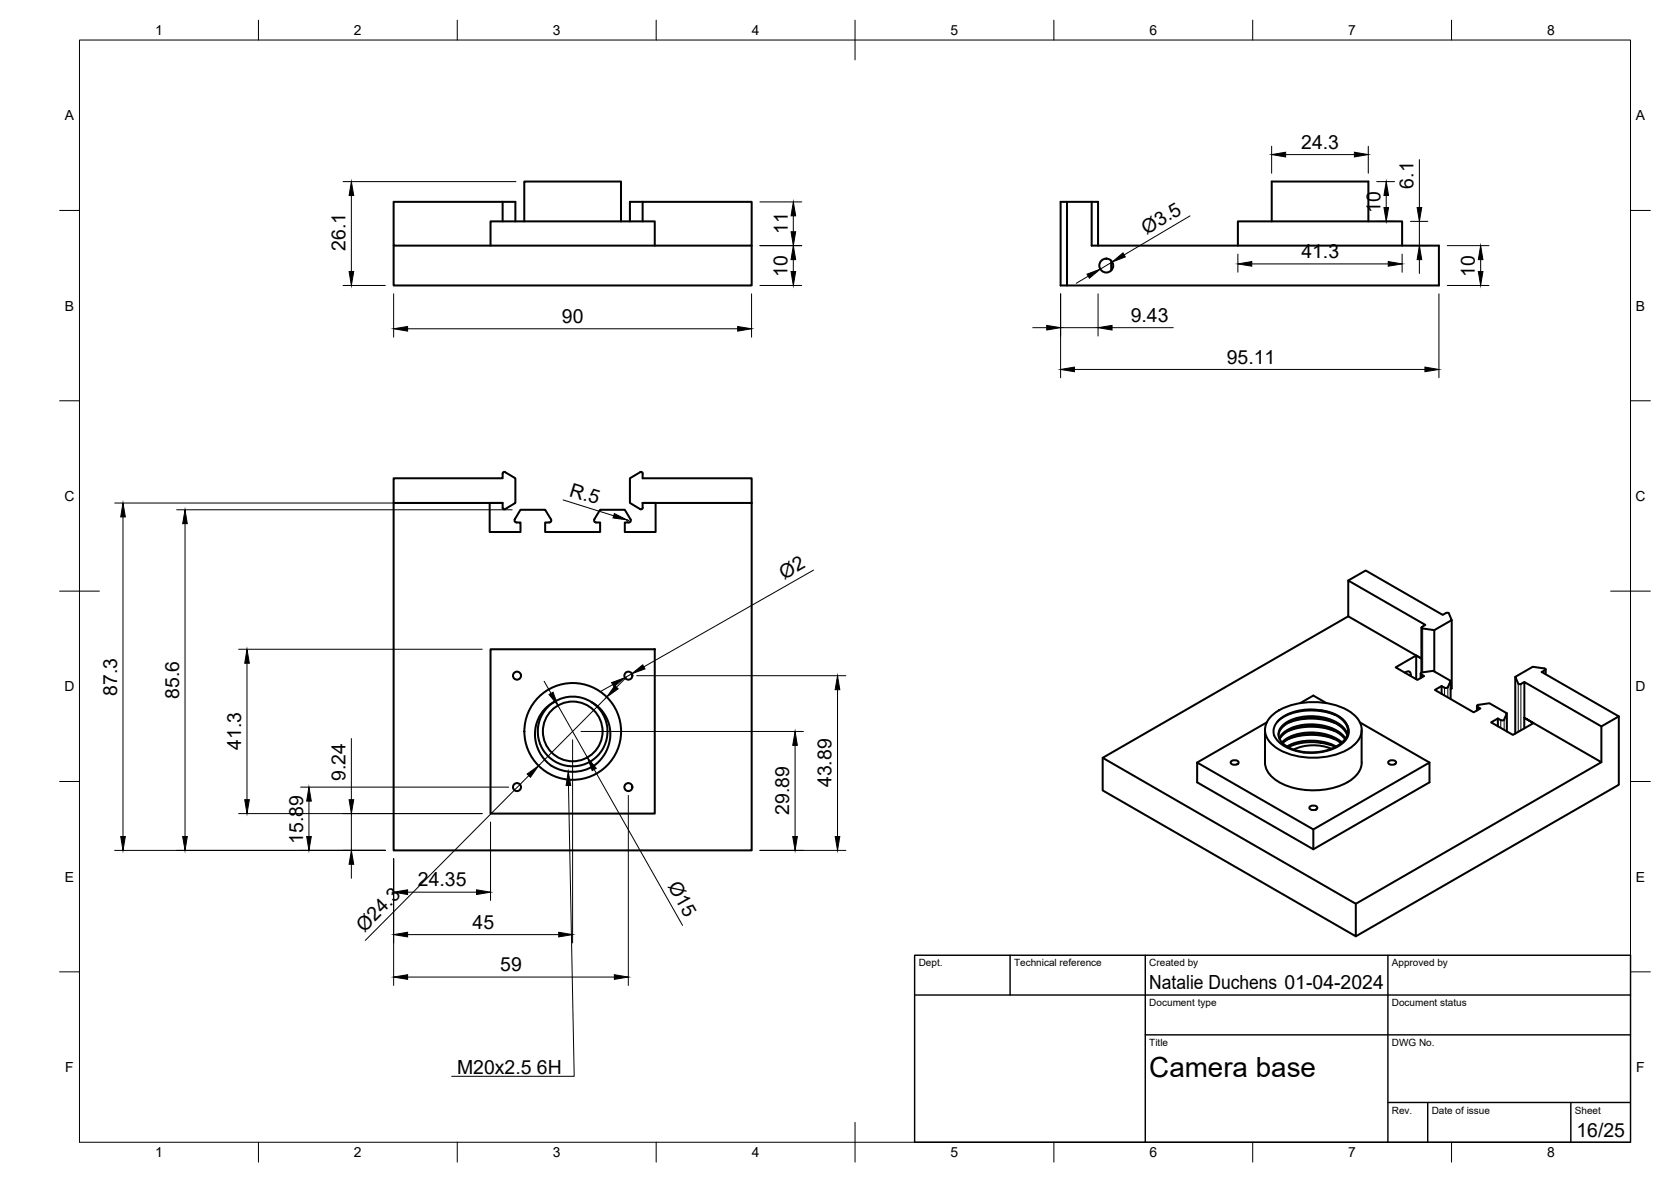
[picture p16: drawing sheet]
<svg xmlns="http://www.w3.org/2000/svg" width="420mm" height="297mm" viewBox="0 0 420 297" stroke-linecap="round" stroke-linejoin="round" font-family="sans-serif">
<defs><g id="words">
<text font-size="7" x="289" y="270.6">Camera base</text>
<g font-size="4.9">
<text x="327.2" y="37.4">24.3</text>
<text x="355.4" y="47.4" transform="rotate(-90 355.4 47.4)">6.1</text>
<text x="347.1" y="53.5" transform="rotate(-90 347.1 53.5)">10</text>
<text x="198.1" y="58.8" transform="rotate(-90 198.1 58.8)">11</text>
<text x="288.3" y="58.9" transform="rotate(-31 288.3 58.9)">Ø3.5</text>
<text x="86.9" y="63.1" transform="rotate(-90 86.9 63.1)">26.1</text>
<text x="327.2" y="64.9">41.3</text>
<text x="198" y="69.6" transform="rotate(-90 198 69.6)">10</text>
<text x="370.8" y="69.6" transform="rotate(-90 370.8 69.6)">10</text>
<text x="141.3" y="81.2">90</text>
<text x="284.3" y="80.9">9.43</text>
<text x="308.5" y="91.4">95.11</text>
<text x="143" y="124.6" transform="rotate(17 143 124.6)">R.5</text>
<text x="197.2" y="145.7" transform="rotate(-30 197.2 145.7)">Ø2</text>
<text x="29.5" y="174.8" transform="rotate(-90 29.5 174.8)">87.3</text>
<text x="45.1" y="175.6" transform="rotate(-90 45.1 175.6)">85.6</text>
<text x="60.6" y="188.5" transform="rotate(-90 60.6 188.5)">41.3</text>
<text x="86.9" y="196.3" transform="rotate(-90 86.9 196.3)">9.24</text>
<text x="209.1" y="197.8" transform="rotate(-90 209.1 197.8)">43.89</text>
<text x="198.5" y="204.8" transform="rotate(-90 198.5 204.8)">29.89</text>
<text x="76.2" y="212" transform="rotate(-90 76.2 212)">15.89</text>
<text x="105.1" y="222.7">24.35</text>
<text x="167.8" y="222.7" transform="rotate(61 167.8 222.7)">Ø15</text>
<text x="118.8" y="233.4">45</text>
<text x="91.6" y="234.4" transform="rotate(-45 91.6 234.4)">Ø24.3</text>
<text x="125.8" y="244.1">59</text>
<text x="289" y="248.5">Natalie Duchens 01-04-2024</text>
<text x="114.9" y="269.8">M20x2.5</text>
<text x="135" y="269.8">6H</text>
<text x="396.4" y="285.7">16/25</text>
</g>
<g font-size="3.5">
<text x="39" y="8.8">1</text>
<text x="89" y="8.8">2</text>
<text x="139" y="8.8">3</text>
<text x="189" y="8.8">4</text>
<text x="239" y="8.8">5</text>
<text x="289" y="8.8">6</text>
<text x="339" y="8.8">7</text>
<text x="389" y="8.8">8</text>
<text x="16.3" y="30.2">A</text>
<text x="411.3" y="30.2">A</text>
<text x="16.3" y="78">B</text>
<text x="411.3" y="78">B</text>
<text x="16.2" y="125.9">C</text>
<text x="411.2" y="125.9">C</text>
<text x="16.2" y="173.7">D</text>
<text x="411.2" y="173.7">D</text>
<text x="16.3" y="221.6">E</text>
<text x="411.3" y="221.6">E</text>
<text x="16.4" y="269.4">F</text>
<text x="411.4" y="269.4">F</text>
<text x="39" y="290.8">1</text>
<text x="89" y="290.8">2</text>
<text x="139" y="290.8">3</text>
<text x="189" y="290.8">4</text>
<text x="239" y="290.8">5</text>
<text x="289" y="290.8">6</text>
<text x="339" y="290.8">7</text>
<text x="389" y="290.8">8</text>
</g>
<g font-size="2.5">
<text x="231" y="242.9">Dept.</text>
<text x="255" y="242.9">Technical reference</text>
<text x="289" y="242.9">Created by</text>
<text x="350" y="242.9">Approved by</text>
<text x="289" y="252.8">Document type</text>
<text x="350" y="252.8">Document status</text>
<text x="289" y="262.9">Title</text>
<text x="350" y="262.9">DWG No.</text>
<text x="350" y="279.9">Rev.</text>
<text x="360" y="279.9">Date of issue</text>
<text x="396" y="279.9">Sheet</text>
</g>
</g></defs>
<!-- layer: Visible -->
<g fill="none" stroke="#000" stroke-width=".51">
<path d="M126.4 50.7v4.9M131.8 55.6v-10h24.3v10M161.6 50.7h27.4v11h-90v-11h30.6v4.9M161.6 50.7h-3.2v4.9M161.6 50.7v4.9M268.3 50.7v21h93.5v-10h-87.3v-11h1.6v11M274.5 50.7h-7.8v21h1.6M319.8 55.6v-10h24.3v10M99 61.7v10h90v-10M123.3 61.7v-6.1h41.3v6.1M279.4 65.5v2.5M311.3 61.7v-6.1h41.3v6.1"/>
<path d="M99 126.4h27.4v1.2a.41 .41 0 0 0 .6 .3M126.4 126.4h-3.3v7.3h7.8v-2.4h-1M129.4 130.5l1.5-2.4h6.2l1.5 2.4M129.4 130.5v.5l.5 .3M138.1 131.3h-1v2.4h13.8v-2.4h-1M138.5 130.5l.1 .5-.5 .3M149.4 130.5l1.5-2.4h6.2l1.5 2.4M149.4 130.5v.5l.5 .3M158.6 130.5v.5l-.5 .3M161.6 126.4h3.2v7.3h-7.7v-2.4h1M161.6 126.4v1.2a.39 .39 0 0 1-.6 .3M161.6 126.4h27.4"/>
<path d="M189 126.4v87.3h-90v-93.5h27.4v-1.2a.37 .37 0 0 1 .6-.4l2.6 1.6v6.2l-2.6 1.6M189 126.4v-6.2h-27.4v-1.2a.39 .39 0 0 0-.6-.4l-2.6 1.6v6.2l2.6 1.6M339 145.9l4.4-2.5 19.4 11.1 .8-.5h.6l.8 1.8-4.4 2.6-3.1-.5v-.3l.9-.6-19.4-11.1v9M339 154.9l-61.7 35.5 63.6 36.7 61.8-35.6-19.4-11.1 2.3 1.3-5.2 3-5.5-3.2 1.7-.9 .8 .4h.7l.8-1.8-4.4-2.5-3 .5-.1 .3 .1 .1M339 154.9l18.4 10.6-1.3-.8-5.2 3 5.5 3.2 1.7-1-.9-.6 .2-.3 3-.4 4.3 2.5-.8 1.7h-.7l-.7-.4-1.7 1 9.7 5.6 1.7-1-.7-.4M357.4 157.7v11.3M360.6 158.4v10.3M365 155.8v17.2l-.3 .2M123.3 163.2h41.3v41.3h-41.3zM139.2 176.5a9.4 9.4 0 0 0-.5 15.9 10.1 10.1 0 0 0 10.6 .1M139.2 176.5l-1.8 1.6-1.5 2.4-.6 2.5v1.6l.2 1.5 1.2 2.6 1.9 2 2.5 1.4 2.9 .5 2.7-.5 1.3-.5 1.4-.9 1.9-2 1.1-2.6 .3-1.5v-1.6l-.6-2.5-1.5-2.4-1.8-1.6M139.2 176.5a8.8 8.8 0 0 1 9.6 0"/>
<path d="M148.8 176.5a9.4 9.4 0 0 1 .5 16M319.7 180a16.8 16.8 0 0 1 14.1-3.3 10.9 10.9 0 0 1 8.2 5 4.8 4.8 0 0 1-2.1 6 18.3 18.3 0 0 1-19.4 0 4.8 4.8 0 0 1-.8-7.7zM326.9 176.7l3.3-1.9 3.3 1.9M332 178.5a8.8 8.8 0 0 1 6.5 3.2l.3 .7M335.7 179.6a15.2 15.2 0 0 0-14 1.3l-.5 .5M353.3 169a.84 .84 0 0 1 1.1-.2 .84 .84 0 0 1 .3 1.1M356.1 164.7v6M357.2 169.3v1.1M362.5 172.4v2M364.7 171.1v4.6M371.4 177.4v1.1M378.9 179.2v4.6"/>
<path d="M381 170.1v14.2M382.4 171.9l-.7-.1-.7-1.7 4.4-2.5 3.1 .4v.4l-.9 .5 19.4 11.1-4.3 2.5M383.3 171.4l-.9 .5M388.6 168.2v1.2M277.3 190.4v8.2l63.6 36.7v-8.2M309.5 191.4l.9-.4a.73 .73 0 0 1 1 .8l-1 .4a.73 .73 0 0 1-.9-.8zM318.1 183.4v8.2a6.4 6.4 0 0 0 4.1 5.3 18.8 18.8 0 0 0 17.4-.8 5.7 5.7 0 0 0 2.8-4.5v-8.2M318.5 181.5l-17.5 10.1M321.5 184.7a4.7 4.7 0 0 1 3.5-3.5 13.3 13.3 0 0 1 12.5 1.8l.8 .8 .5 .9M321.7 185.6a7.7 7.7 0 0 1 6.4-3.5 12 12 0 0 1 9.9 3.1l.3 .4M321.8 185.7a8.3 8.3 0 0 1 7-3.3 11.5 11.5 0 0 1 9.4 3.3M322.3 186.6a11.5 11.5 0 0 1 10.1-2.3 10.8 10.8 0 0 1 5 2.3"/>
<path d="M322.5 186.8a12.5 12.5 0 0 1 11.8-1.6l1.8 .8 1.1 .8M323.6 187.6a13.7 13.7 0 0 1 12.4 0M324.1 185.7a16.4 16.4 0 0 1 11.6 .1M324.1 183.6a16.7 16.7 0 0 1 11.6 .1M324.1 181.6a16.6 16.6 0 0 1 11.6 .1M334.7 188.2a12 12 0 0 0-9.4 .2M335.8 187.7a14.7 14.7 0 0 0-11.9 .1M339 183.7a6 6 0 0 0-4.9-4.7 13.2 13.2 0 0 0-12.7 2.1 3.5 3.5 0 0 0 .3 5.5 13.7 13.7 0 0 0 16 .1 3.5 3.5 0 0 0 1.1-4.3 4.3 4.3 0 0 1-2.6 5.1 13.3 13.3 0 0 1-13.2-.3 3.1 3.1 0 0 1 .2-5.5 13 13 0 0 1 14.3 .9l.7 .7 .6 1.2M341.9 181.5l17.5 10.1M349.1 191.4l.9-.4a.73 .73 0 0 1 1 .8l-1 .4a.73 .73 0 0 1-.9-.8zM376.6 180.6v1.9M383.3 183v-11.6l19.4 11.1v9"/>
<path d="M407 180v17.2l-66.1 38.1M329.3 202.8l.9-.4a.73 .73 0 0 1 1 .8l-1 .4a.73 .73 0 0 1-.9-.8zM330.2 208.4l29.2-16.8v5l-29.2 16.8-29.2-16.8v-5l29.2 16.8v5"/>
<circle cx="278.2" cy="66.7" r="1.75"/>
<circle cx="130" cy="169.8" r="1.01"/>
<circle cx="158" cy="169.8" r="1.01"/>
<circle cx="130" cy="197.8" r="1.01"/>
<circle cx="144" cy="183.8" r="7.5"/>
<circle cx="144" cy="183.8" r="12.2"/>
<circle cx="158" cy="197.8" r="1.01"/>
</g>
<!-- layer: Visible Narrow -->
<path d="M357.7 157.9v11.1M357.4 169.5v.8M363.2 172.8v2M364 172.7v2.6M371.5 177.6v.8M381.7 171.8v12.1M382.4 171.9v11.6M388.5 168.4v1M377.4 181v1.9M378.2 180.8v2.6" fill="none" stroke="#000" stroke-width=".25"/>
<!-- layer: BORDER -->
<g fill="none" stroke="#000" stroke-width=".25">
<path d="M20 10.1h390v276.9h-390zM65 5.1v5M115 5.1v5M165 5.1v5M215 5.1v10M265 5.1v5M315 5.1v5M365 5.1v5M15 52.9h5M410 52.9h5M15 100.7h5M410 100.7h5"/>
<path d="M15 148.6h10M405 148.6h10M15 196.4h5M410 196.4h5M15 244.2h5M410 244.2h5M65 287v5M115 287v5M165 287v5M215 282.1v9.9M265 287v5M315 287v5"/>
<path d="M365 287v5"/>
</g>
<!-- layer: TITLEBLOCK -->
<path d="M230 240.1h180v46.9h-180zM230 250h180M254 240.1v9.9M288 240.1v46.9M349 240.1v46.9M288 260.1h122M349 277.1h61M359 277.1v9.9M395 277.1v9.9" fill="none" stroke="#000" stroke-width=".36"/>
<!-- layer: FD_Dimensions -->
<g fill="none" stroke="#000" stroke-width=".25">
<path d="M319.7 36.8v6.7M323.3 38.8h17.3M344 36.8v6.7M86.3 45.6h43.4M88.3 49.1v19.1M191.1 50.7h10.5M199.5 54.2v4M299.2 54.3l-16.5 9.8M346.2 45.6h4.4M346.2 55.6h4.4M348.6 49.1v3M354.6 55.6h4.4"/>
<path d="M356.9 40.1v12M356.9 55.6v6.1M86.3 71.7h10.6M99 73.8v10.9M189 73.8v10.9M191.1 71.7h10.5M191.1 61.7h10.5M199.5 65.2v3M266.7 73.8v21.1M273.6 69.4l-3 1.8M276.1 73.8v10.6M279.7 65.8l-3.1 1.8"/>
<path d="M311.3 63.8v4.6M314.7 66.3h34.4M352.6 63.8v4.6M354.6 61.7h4.4M356.9 65.2v3.5M361.8 73.8v21.1M363.9 71.7h10.5M363.9 61.7h10.5M372.3 65.2v3M102.5 82.6h83M259.7 82.3h3.5M266.7 82.3h9.4"/>
<path d="M270.2 92.8h88.1M279.6 82.3h15.4M28.8 126.4h92.2M30.9 129.9v80.3M44.4 128.1h84.4M46.5 131.6v78.6M141.6 125.6l12.7 4M158.1 130.8l-.4-.2v.5l.4 .2M204.6 143.3l-42.7 24.3M60 163.2h61.2M62.1 166.7v34.3M136.8 171.2l1.8 3.1"/>
<path d="M140.3 177.3l7.4 13M152.5 175.2l-17.1 17.2M154.1 172l-3.1 1.8M157.5 170.2l-2.5 2.5M158.9 169.3l-1.8 1M160.1 169.8h52.6M210.6 173.3v36.9M75.6 197.8h52.3M88.3 185.6v15.4M132.9 194.9l-41.1 41.4M144 185.9v51.1M146.1 183.8h55.9"/>
<path d="M149.4 193.4l22.2 39.1M158 199.9v47.7M199.9 187.3v22.9M28.8 213.7h68.1M60 204.5h61.2M77.7 201.3v8.9M88.3 204.5v9.2M88.3 217.2v3.5M99 215.8v31.8M123.3 206.6v19.7M191.1 213.7h21.6M102.5 234.9h38"/>
<path d="M102.5 224.2h17.3M102.5 245.5h52"/>
</g>
<g fill="#000" stroke="#000" stroke-width=".25">
<path d="M319.7 38.8l3.6-.5v1.1zM340.6 38.3l3.4 .5-3.4 .6zM88.3 45.6l.6 3.5h-1.1zM198.9 58.2h1.2l-.6 3.5zM199.5 50.7l.6 3.5h-1.2zM348 52.1h1.1l-.5 3.5zM348.6 45.6l.5 3.5h-1.1zM356.3 52.1h1.2l-.6 3.5zM87.8 68.2h1.1l-.6 3.5zM199.5 61.7l.6 3.5h-1.2zM198.9 68.2h1.2l-.6 3.5zM273.3 68.9l3.3-1.3-2.7 2.3z"/>
<path d="M279.7 65.8l2.7-2.3 .6 1.1zM311.3 66.3l3.4-.6v1.2zM349.1 65.7l3.5 .6-3.5 .6zM356.9 61.7l.6 3.5h-1.2zM371.7 68.2h1.2l-.6 3.5zM372.3 61.7l.6 3.5h-1.2zM99 82.6l3.5-.6v1.2zM185.5 82l3.5 .6-3.5 .6zM263.2 81.8l3.5 .5-3.5 .6zM266.7 92.8l3.5-.5v1.1zM276.1 82.3l3.5-.5v1.1zM358.3 92.3l3.5 .5-3.5 .6z"/>
<path d="M30.9 126.4l.6 3.5h-1.1zM46.5 128.1l.6 3.5h-1.2zM154.5 129.1l3.1 1.5-3.5-.4zM62.1 163.2l.6 3.5h-1.2zM138 174.5l1.1-.5 1.2 3.3zM153.8 171.5l3.3-1.2-2.7 2.3zM154.6 172.3l.8 .8-2.9 2.1zM158.9 169.3l2.7-2.2 .6 1zM210.6 169.8l.6 3.5h-1.2zM132.5 194.5l2.9-2.1-2 2.9zM147.7 190.3l2.2 2.8-1 .6zM199.9 183.8l.6 3.5h-1.2z"/>
<path d="M30.4 210.2h1.1l-.6 3.5zM45.9 210.2h1.2l-.6 3.5zM61.5 201h1.2l-.6 3.5zM77.1 210.2h1.2l-.6 3.5zM77.7 197.8l.6 3.5h-1.2zM88.3 213.7l.6 3.5h-1.1zM87.8 201h1.1l-.6 3.5zM199.3 210.2h1.2l-.6 3.5zM210 210.2h1.2l-.6 3.5zM99 234.9l3.5-.6v1.1zM99 224.2l3.5-.6v1.2zM119.8 223.6l3.5 .6-3.5 .6z"/>
<path d="M140.5 234.3l3.5 .6-3.5 .5zM99 245.5l3.5-.6v1.2zM154.5 244.9l3.5 .6-3.5 .6z"/>
</g>
<!-- layer: Hole Notes -->
<path d="M142.9 193.9l.6 3.5h-1.2z" fill="#000" stroke="#000" stroke-width=".25"/>
<path d="M142.9 197.4l1.5 73.1h-30.8" fill="none" stroke="#000" stroke-width=".25"/>
<use href="#words"/>
</svg>
